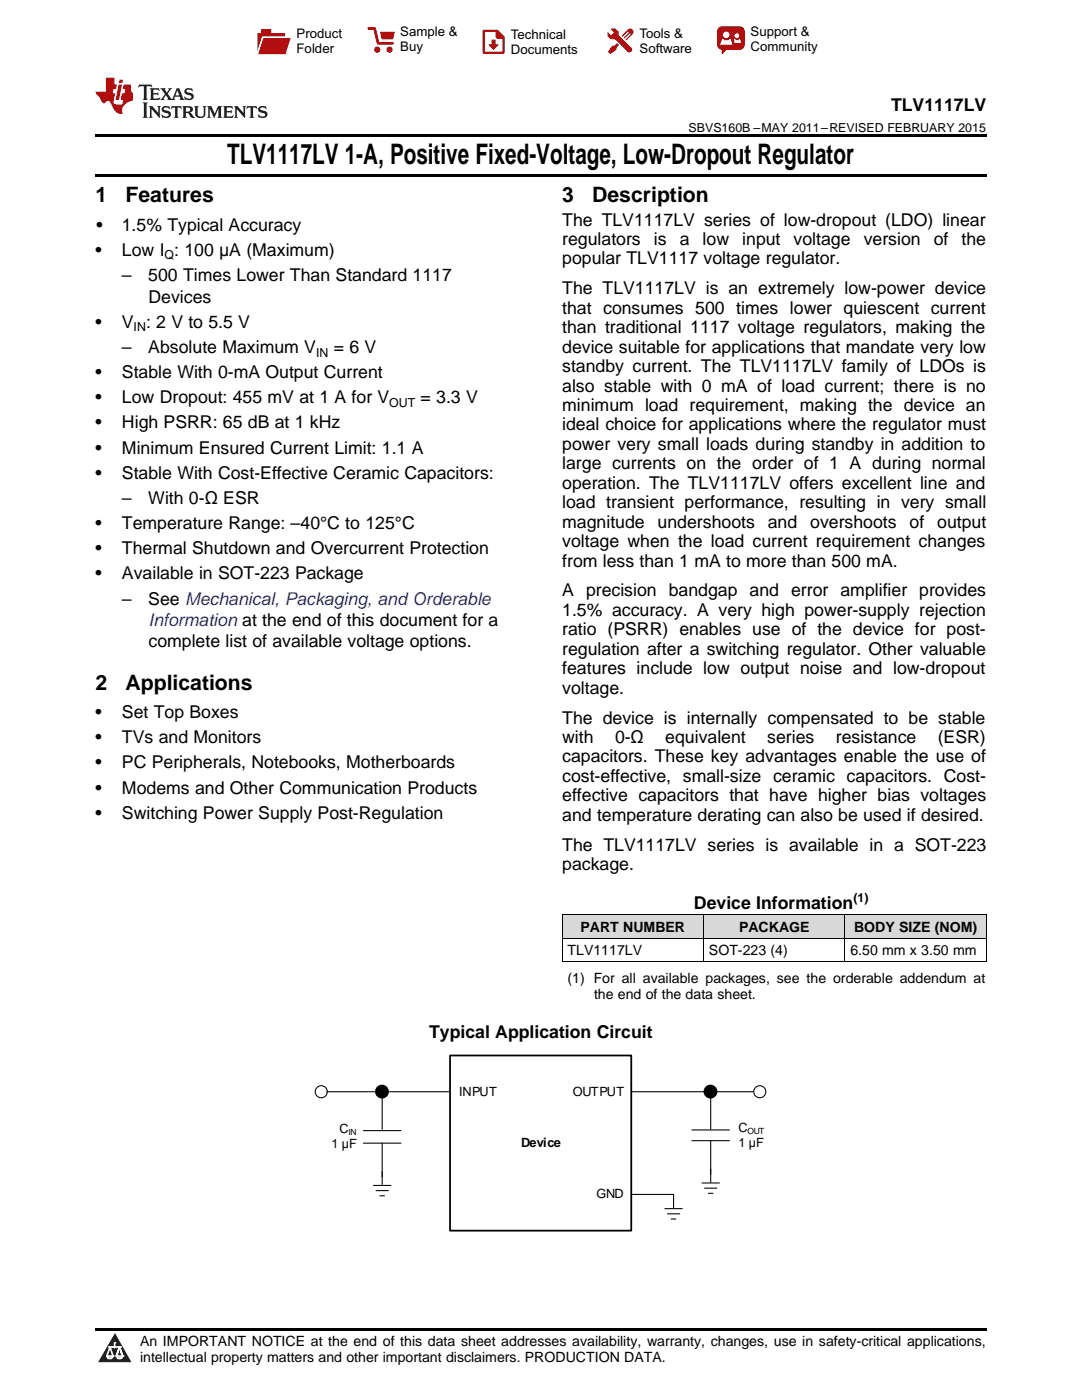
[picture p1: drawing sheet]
<svg xmlns="http://www.w3.org/2000/svg" width="216mm" height="279mm" viewBox="0 0 216 279" stroke-linecap="round" stroke-linejoin="round" font-family="sans-serif">
<defs><g id="words">
<text font-size="5.6" x="45.3" y="32.8">TLV1117LV 1-A, Positive Fixed-Voltage, Low-Dropout Regulator</text>
<g font-size="4.2">
<text x="19" y="40.4">1</text>
<text x="25" y="40.4">Features</text>
<text x="112.2" y="40.4">3</text>
<text x="118.2" y="40.4">Description</text>
<text x="19" y="137.6">2</text>
<text x="25" y="137.6">Applications</text>
</g>
<g font-size="3.5">
<text x="177.8" y="22.2">TLV1117LV</text>
<text x="19.2" y="46.1">•</text>
<text x="24.3" y="46.1">1.5% Typical Accuracy</text>
<text x="112.2" y="45">The TLV1117LV series of low-dropout (LDO) linear</text>
<text x="19" y="51.1">•</text>
<text x="24.3" y="51.1">Low I : 100 μA (Maximum)</text>
<text x="112.2" y="48.9">regulators</text>
<text x="112.2" y="52.8">popular TLV1117 voltage regulator.</text>
<text x="130.5" y="48.9">is</text>
<text x="135.6" y="48.9">a</text>
<text x="140.2" y="48.9">low</text>
<text x="148.1" y="48.9">input</text>
<text x="158.4" y="48.9">voltage</text>
<text x="172.3" y="48.9">version</text>
<text x="186.3" y="48.9">of</text>
<text x="191.9" y="48.9">the</text>
<text x="24.3" y="56.2">–</text>
<text x="29.6" y="56.2">500 Times Lower Than Standard 1117</text>
<text x="112.2" y="58.7">The TLV1117LV is an extremely low-power device</text>
<text x="19" y="65.4">•</text>
<text x="24.3" y="65.4">V : 2 V to 5.5 V</text>
<text x="29.6" y="60.4">Devices</text>
<text x="112.2" y="62.6">that consumes 500 times lower quiescent current</text>
<text x="24.3" y="70.5">–</text>
<text x="29.6" y="70.5">Absolute Maximum V</text>
<text x="66.6" y="70.5">= 6 V</text>
<text x="112.2" y="66.5">than traditional 1117 voltage regulators, making the</text>
<text x="112.2" y="70.4">device suitable for applications that mandate very low</text>
<text x="19" y="75.5">•</text>
<text x="24.3" y="75.5">Stable With 0-mA Output Current</text>
<text x="112.2" y="74.3">standby current. The TLV1117LV family of LDOs is</text>
<text x="19" y="80.5">•</text>
<text x="24.3" y="80.5">Low Dropout: 455 mV at 1 A for V</text>
<text x="83.9" y="80.5">= 3.3 V</text>
<text x="112.2" y="78.1">also stable with 0 mA of load current; there is no</text>
<text x="112.2" y="82">minimum load requirement, making the device an</text>
<text x="19" y="85.5">•</text>
<text x="24.3" y="85.5">High PSRR: 65 dB at 1 kHz</text>
<text x="112.2" y="85.9">ideal choice for applications where the regulator must</text>
<text x="112.2" y="89.8">power very small loads during standby in addition to</text>
<text x="19" y="90.5">•</text>
<text x="19" y="95.5">•</text>
<text x="24.3" y="90.5">Minimum Ensured Current Limit: 1.1 A</text>
<text x="24.3" y="95.5">Stable With Cost-Effective Ceramic Capacitors:</text>
<text x="112.2" y="93.7">large currents on the order of 1 A during normal</text>
<text x="24.3" y="100.6">–</text>
<text x="29.6" y="100.6">With 0-Ω ESR</text>
<text x="112.2" y="97.5">operation. The TLV1117LV offers excellent line and</text>
<text x="112.2" y="101.4">load transient performance, resulting in very small</text>
<text x="19" y="105.6">•</text>
<text x="24.3" y="105.6">Temperature Range: –40°C to 125°C</text>
<text x="112.2" y="105.3">magnitude</text>
<text x="131.2" y="105.3">undershoots</text>
<text x="153.2" y="105.3">and</text>
<text x="161.7" y="105.3">overshoots</text>
<text x="181.5" y="105.3">of</text>
<text x="187" y="105.3">output</text>
<text x="19" y="110.6">•</text>
<text x="24.3" y="110.6">Thermal Shutdown and Overcurrent Protection</text>
<text x="112.2" y="109.2">voltage when the load current requirement changes</text>
<text x="112.2" y="113.1">from less than 1 mA to more than 500 mA.</text>
<text x="19" y="115.6">•</text>
<text x="24.3" y="115.6">Available in SOT-223 Package</text>
<text x="112.2" y="119">A precision bandgap and error amplifier provides</text>
<text x="24.3" y="120.7">–</text>
<text x="29.6" y="120.7">See Mechanical, Packaging, and Orderable</text>
<text x="112.2" y="122.9">1.5% accuracy. A very high power-supply rejection</text>
<text x="29.6" y="129.2">complete list of available voltage options.</text>
<text x="112.2" y="126.8">ratio (PSRR) enables use of the device for post-</text>
<text x="112.2" y="130.7">regulation after a switching regulator. Other valuable</text>
<text x="112.2" y="134.5">features include low output noise and low-dropout</text>
<text x="19" y="143.3">•</text>
<text x="24.3" y="143.3">Set Top Boxes</text>
<text x="112.2" y="138.4">voltage.</text>
<text x="19" y="148.3">•</text>
<text x="24.3" y="148.3">TVs and Monitors</text>
<text x="112.2" y="144.4">The device is internally compensated to be stable</text>
<text x="112.2" y="148.3">with</text>
<text x="122.7" y="148.3">0-Ω</text>
<text x="132.8" y="148.3">equivalent</text>
<text x="153.1" y="148.3">series</text>
<text x="166.8" y="148.3">resistance</text>
<text x="187.1" y="148.3">(ESR)</text>
<text x="19" y="153.4">•</text>
<text x="24.3" y="153.4">PC Peripherals, Notebooks, Motherboards</text>
<text x="112.2" y="152.2">capacitors. These key advantages enable the use of</text>
<text x="19" y="158.4">•</text>
<text x="24.3" y="158.4">Modems and Other Communication Products</text>
<text x="112.2" y="156">cost-effective, small-size ceramic capacitors. Cost-</text>
<text x="112.2" y="159.9">effective capacitors that have higher bias voltages</text>
<text x="19" y="163.4">•</text>
<text x="24.3" y="163.4">Switching Power Supply Post-Regulation</text>
<text x="112.2" y="163.8">and temperature derating can also be used if desired.</text>
<text x="112.2" y="169.8">The TLV1117LV series is available in a SOT-223</text>
<text x="112.2" y="173.6">package.</text>
<text x="138.5" y="181.4">Device Information</text>
<text x="85.6" y="207.1">Typical Application Circuit</text>
</g>
<text font-size="3.5" fill="#00f" x="29.6" y="125">Information at the end of this document for a</text>
<g font-size="2.8">
<text x="113.2" y="190.7">TLV1117LV</text>
<text x="115.8" y="186">PART NUMBER</text>
<text x="141.5" y="190.7">SOT-223 (4)</text>
<text x="147.5" y="186">PACKAGE</text>
<text x="169.7" y="190.7">6.50 mm x 3.50 mm</text>
<text x="170.4" y="186">BODY SIZE (NOM)</text>
<text x="113.2" y="196.2">(1) For all available packages, see the orderable addendum at</text>
<text x="118.5" y="199.4">the end of the data sheet.</text>
<text x="27.9" y="268.6">An IMPORTANT NOTICE at the end of this data sheet addresses availability, warranty, changes, use in safety-critical applications,</text>
<text x="27.9" y="271.8">intellectual property matters and other important disclaimers. PRODUCTION DATA.</text>
</g>
<g font-size="2.6">
<text x="59.2" y="7.6">Product</text>
<text x="59.2" y="10.6">Folder</text>
<text x="79.9" y="7.3">Sample &amp;</text>
<text x="79.9" y="10.2">Buy</text>
<text x="101.9" y="7.8">Technical</text>
<text x="101.9" y="10.8">Documents</text>
<text x="127.6" y="7.6">Tools &amp;</text>
<text x="127.6" y="10.6">Software</text>
<text x="149.8" y="7.2">Support &amp;</text>
<text x="149.8" y="10.2">Community</text>
</g>
<g font-size="2.5">
<text x="137.4" y="26.3">SBVS160B –MAY 2011–REVISED FEBRUARY 2015</text>
<text x="32.8" y="51.8">Q</text>
<text x="26.7" y="66.1">IN</text>
<text x="63.1" y="71.2">IN</text>
<text x="77.7" y="81.2">OUT</text>
<text x="170.3" y="180">(1)</text>
<text x="91.7" y="218.7">INPUT</text>
<text x="114.3" y="218.7">OUTPUT</text>
<text x="67.7" y="226.2">C</text>
<text x="147.4" y="225.9">C</text>
<text x="66.1" y="229.2">1 µF</text>
<text x="104" y="228.9">Device</text>
<text x="147.4" y="228.9">1 µF</text>
<text x="119" y="239.2">GND</text>
</g>
<g font-size="1.7">
<text x="69.5" y="226.5">IN</text>
<text x="149.2" y="226.3">OUT</text>
</g>
</g></defs>
<g fill="#d8d8d8">
<path d="M112.2 182.6h28.2v4.7h-28.2z"/>
<path d="M140.4 182.6h28.2v4.7h-28.2z"/>
<path d="M168.6 182.6h28.2v4.7h-28.2z"/>
</g>
<path d="M22.9 266l3.3 5.9h-6.6z" fill="#231f20"/>
<path d="M21.3 270.6h1.2l-.3 .5h-.3a.53 .53 0 0 1-.6-.5z" fill-rule="evenodd" fill="#fff"/>
<path d="M21.3 270.6h1.2l-.3 .5h-.3a.53 .53 0 0 1-.6-.5z" fill="none" stroke="#231f20" stroke-width=".33"/>
<path d="M21.3 270.6l1.2 .1-.3 .4h-.5z" fill="none" stroke="#fff" stroke-width=".33"/>
<path d="M22.9 268.9h.1" fill="none" stroke="#fff" stroke-width=".33"/>
<path d="M22.9 268v.9z" fill="#fff"/>
<path d="M22.9 268v.9z" fill="none" stroke="#fff" stroke-width=".33"/>
<circle cx="22.9" cy="268" r=".16" fill="#fff"/>
<path d="M21.8 268.8h.1" fill="none" stroke="#fff" stroke-width=".33"/>
<path d="M21.8 268.8h2.2z" fill="#fff"/>
<path d="M21.8 268.8h2.2z" fill="none" stroke="#fff" stroke-width=".33"/>
<circle cx="24" cy="268.8" r=".16" fill="#fff"/>
<path d="M23.2 270.6h.1" fill="none" stroke="#fff" stroke-width=".33"/>
<path d="M23.8 268.8l-.6 1.8z" fill="#fff"/>
<path d="M23.8 268.8l-.6 1.8z" fill="none" stroke="#fff" stroke-width=".33"/>
<path d="M23.8 268.8l.7 1.8z" fill="#fff"/>
<path d="M23.8 268.8l.7 1.8z" fill="none" stroke="#fff" stroke-width=".33"/>
<path d="M24.4 270.6h.1" fill="none" stroke="#fff" stroke-width=".33"/>
<circle cx="21.3" cy="270.6" r=".16" fill="#fff"/>
<path d="M22 268.8l-.7 1.8z" fill="#fff"/>
<path d="M22 268.8l-.7 1.8z" fill="none" stroke="#fff" stroke-width=".33"/>
<path d="M22 268.8l.5 1.8z" fill="#fff"/>
<path d="M22 268.8l.5 1.8z" fill="none" stroke="#fff" stroke-width=".33"/>
<circle cx="22.5" cy="270.6" r=".16" fill="#fff"/>
<path d="M23.3 270.6h1.2a.63 .63 0 0 1-.6 .5 .63 .63 0 0 1-.6-.5z" fill-rule="evenodd" fill="#fff"/>
<path d="M23.3 270.6h1.2a.63 .63 0 0 1-.6 .5 .63 .63 0 0 1-.6-.5z" fill="none" stroke="#231f20" stroke-width=".33"/>
<path d="M23.3 270.6h1.2l-.4 .5h-.5z" fill="none" stroke="#fff" stroke-width=".33"/>
<path d="M23.2 270.6h.1" fill="none" stroke="#fff" stroke-width=".33"/>
<circle cx="24.5" cy="270.6" r=".16" fill="#fff"/>
<path d="M19 34.8h177.8v.5h-177.8zM19 26.8h177.8v.6h-177.8zM19 265.1h177.8v.5h-177.8z" fill="#000"/>
<g fill="none" stroke="#000" stroke-width=".35">
<path d="M89.8 210.6h36.2v35h-36.2z"/>
<circle cx="76.2" cy="217.9" r="1.21"/>
<circle cx="141.8" cy="217.9" r="1.21"/>
</g>
<g fill="none" stroke="#000" stroke-width=".21">
<path d="M65.2 217.9h24.3zM76.3 218.1v7.3zM126 217.9h24.3zM141.8 218.6v6.8zM72.5 225.6h7.5zM72.5 228.1h7.5zM74.5 236.6h3.6M75 237.6h2.6M75.7 238.6h1.1M76.3 228.1v6.8zM76.3 233.7v2.7M126 238.4h8.4z"/>
<path d="M134.4 238.4v2.7M138.1 225.5h7.5zM138.1 227.6h7.5zM140 236.1h3.6M140.5 237.1h2.6M141.3 238.2h1M141.8 227.6v6.8zM141.8 233.2v2.7M132.6 241.2h3.6M133.1 242.2h2.6M133.9 243.3h1"/>
<circle cx="64.1" cy="217.9" r="1.21"/>
<circle cx="151.6" cy="217.9" r="1.21"/>
</g>
<g fill="#000">
<circle cx="76.2" cy="217.9" r="1.21"/>
<circle cx="141.8" cy="217.9" r="1.21"/>
</g>
<path d="M112.2 191.9h84.6M112.2 187.2h84.6M112.2 182.6h84.6M112.2 182.6v9.3M140.4 182.6v9.3M168.6 182.6v9.3M196.8 182.6v9.3" fill="none" stroke="#000" stroke-width=".2"/>
<path d="M27.7 16.9l-.1 .6 .6-.3h.5v.2v2.2l-.2 .4h1l-.2-.4v-2.2v-.2h.5l.6 .3-.2-.6zM29.9 17.6l.2 .4v1.6l-.2 .4h1.9l.1-.6a1.09 1.09 0 0 1-1.3 .1v-.6h.6l.4 .2v-.7l-.2 .2h-.8v-.6l.2-.1a1.01 1.01 0 0 1 1 .3l-.1-.6zM32 17.6l.9 1.2-1 1.2h.9l-.2-.3 .5-.7 .5 .7-.3 .3h1.7l-.2-.3 .1-.4h1l.1 .4-.2 .3h1l-.3-.4-.7-2h-.5l-1 2.2-.8-1.1 .9-1.1h-.9l.2 .2-.4 .7-.4-.7 .2-.2zM35.4 18l.4 1h-.8zM37 17.7a.66 .66 0 0 0-.2 .8 .66 .66 0 0 0 .6 .4l.7 .2 .1 .2a.8 .8 0 0 1-.7 .4 .8 .8 0 0 1-.7-.5l.1 .8 .2-.2a.94 .94 0 0 0 1.1 .1 .94 .94 0 0 0 .4-.9 1.48 1.48 0 0 0-1.3-.6v-.4a1.1 1.1 0 0 1 1.2 .2l-.2-.6-.2 .1-.5-.1zM28.5 20.4l.2 .4v2.3l-.2 .4h1l-.2-.4v-2.3l.2-.4zM29.7 21.2l.2 .4v1.5l-.2 .4h.8l-.3-.4 .1-1.3 1.6 1.8v-2l.2-.4h-.7l.2 .2v1.1l-1.2-1.3zM32.5 21.3a.66 .66 0 0 0-.2 .8 .66 .66 0 0 0 .6 .4l.6 .2 .2 .2a.8 .8 0 0 1-.8 .4 .8 .8 0 0 1-.7-.5l.2 .7 .2-.1a.94 .94 0 0 0 1 .1 .94 .94 0 0 0 .5-1 1.47 1.47 0 0 0-1.3-.6l-.1-.3a1.1 1.1 0 0 1 1.3 .2l-.2-.6-.2 .1-.5-.2zM34.3 21.2l-.2 .6a.64 .64 0 0 1 .8-.3v1.6l-.2 .4h1l-.3-.4 .1-1.6a.66 .66 0 0 1 .8 .3l-.2-.6zM36.3 21.2l.3 .4v1.5l-.3 .4h1l-.2-.2v-.7h.5l.1 .1a.8 .8 0 0 0 1.2 .7l-1-1a.62 .62 0 0 0 .6-.5 .62 .62 0 0 0-.6-.7zM37.1 21.5h.1a.48 .48 0 0 1 .6 0 .48 .48 0 0 1 .1 .6l-.2 .1-.6 .1zM38.7 21.2l.2 .2a2.29 2.29 0 0 0 .4 2 1.05 1.05 0 0 0 1.7-.7v-1.3l.2-.2h-.8l.2 .4v1.1a.61 .61 0 0 1-.6 .6 .61 .61 0 0 1-.6-.6v-1.1l.3-.4zM41.3 21.2l.3 .4v1.5l-.3 .4h.8l-.2-.4v-1.4l.8 1.9 .9-1.9v1.4l-.2 .4h.9l-.2-.4v-1.5l.2-.4h-.8l-.7 1.5-.6-1.5zM44.5 21.2l.2 .4v1.5l-.2 .4h1.9l.2-.6a1.1 1.1 0 0 1-1.4 .2v-.7h.6l.4 .2v-.6l-.2 .1-.8 .1v-.6l.2-.1a1.02 1.02 0 0 1 1.1 .2l-.2-.5zM46.7 21.2l.2 .4v1.5l-.2 .4h.8l-.3-.4 .1-1.3 1.6 1.8v-2l.2-.4h-.7l.2 .2v1.1l-1.2-1.3zM49.3 21.2l-.1 .6a.64 .64 0 0 1 .8-.3v1.6l-.3 .4h1l-.2-.4v-1.6a.66 .66 0 0 1 .8 .3l-.1-.6zM51.7 21.3a.66 .66 0 0 0-.2 .7 .66 .66 0 0 0 .7 .5l.6 .2 .1 .2a.8 .8 0 0 1-.7 .4 .8 .8 0 0 1-.7-.5l.1 .7 .2-.1a.94 .94 0 0 0 1.1 .1 .94 .94 0 0 0 .4-1 1.48 1.48 0 0 0-1.2-.6l-.1-.3a1.1 1.1 0 0 1 1.2 .2l-.2-.6-.1 .1-.6-.2z" fill="#231f20"/>
<path d="M21.1 15.5v2.8h-2v.4l.9 .9a.96 .96 0 0 0 1 1 .59 .59 0 0 1 .5-.4 .59 .59 0 0 1 .5 .3l.4 .8a1.61 1.61 0 0 0 2.1 1.3 1.63 1.63 0 0 1 1.1-2.2l.9-.3v-1.5a1.6 1.6 0 0 1-.4-1.7h-1.4l-.2 .9h.5l-.2 .8h-.5l-.2 1v.3h.5l-.2 .9h-.7a.74 .74 0 0 1-1-.6l.3-1.6h-.5l.2-.8h.5l.1-.9h-.4v-1.4zM23.7 16.9l-.7 3h.8l.6-3zM23.8 15.9l-.1 .7h.7l.2-.7z" fill="#ee1d23"/>
<g fill="#d60000">
<path d="M52.1 5.8h2v.8h2.8v4.2h-5.5v-4.2h.7z" fill-rule="evenodd"/>
<path d="M52.4 7.5h5.6l-1 3.3h-5.6z" fill-rule="evenodd"/>
</g>
<path d="M52.4 7.4h5.7l-.1 .1h-5.5l-1.1 3.3z" fill-rule="evenodd" fill="#fff"/>
<path d="M52.4 7.4h5.7l-.1 .1h-5.5l-1.1 3.3z" fill="none" stroke="#fff" stroke-width=".2"/>
<path d="M73.6 5.7h1.1l.7 2.9h2.9" fill="none" stroke="#d60000" stroke-width=".55"/>
<g fill="#d60000">
<path d="M75.8 6.3h3l-.4 1.6h-2.2z" fill-rule="evenodd"/>
<circle cx="75.3" cy="9.9" r=".62"/>
<circle cx="77.7" cy="9.9" r=".62"/>
</g>
<path d="M96.5 6.2h2.7l1.3 1.2v3.1h-4z" fill="none" stroke="#d60000" stroke-width=".44"/>
<g fill="#d60000">
<path d="M98.1 7.9h.8v1h.5l-.9 1.1-1-1v-.1h.6z" fill-rule="evenodd"/>
<path d="M98.9 6.2h.3l1.3 1.2v.4h-1.3l-.3-.4z" fill-rule="evenodd"/>
<path d="M121.9 5.7h.8l.7 .6 .1 .7 2.5 2.5-.8 .8-2.3-2.3-1.1-.2-.6-.6v-.8l.7 .6 .5-.4v-.2l-.5-.5z" fill-rule="evenodd"/>
<path d="M122.2 9.1h.4l.5-.5 .4 .4-.5 .5v.4l-1.2 .9-.5-.5z" fill-rule="evenodd"/>
<path d="M125.3 5.9a.67 .67 0 0 1 .9 0 .67 .67 0 0 1 0 .9z" fill-rule="evenodd"/>
<path d="M125.3 5.9l.9 .9-1.2 1.2h-.2v-.2l1-.9v-.2h-.2l-.9 1h-.2v-.2l.9-1 .1-.2h-.3l-.9 1h-.2v-.2z" fill-rule="evenodd"/>
<circle cx="125.6" cy="9.9" r=".54"/>
</g>
<path d="M123.3 6.3v.7" fill="none" stroke="#d60000" stroke-width=".2"/>
<g fill="#d60000">
<path d="M143.4 5.5l.6-.2h3.6a.95 .95 0 0 1 1 .9v2.8a.95 .95 0 0 1-1 .9h-3.6a.95 .95 0 0 1-.9-.9v-2.8z" fill-rule="evenodd"/>
<path d="M144 9.9h.9l-.7 .9h-.2z" fill-rule="evenodd"/>
</g>
<g fill="#fff">
<path d="M146.6 8.6h1.3z"/>
<path d="M144.1 7.8h.3l.1 .2h.8l.2-.2h.3l.4 1.1h-2.5z" fill-rule="evenodd"/>
<path d="M146.4 7.8h.3l.1 .2h.5l.2-.2h.2l.2 .8h-1.3z" fill-rule="evenodd"/>
<circle cx="144.9" cy="6.9" r=".65"/>
<circle cx="147" cy="7.1" r=".48"/>
</g>
<use href="#words"/>
</svg>
